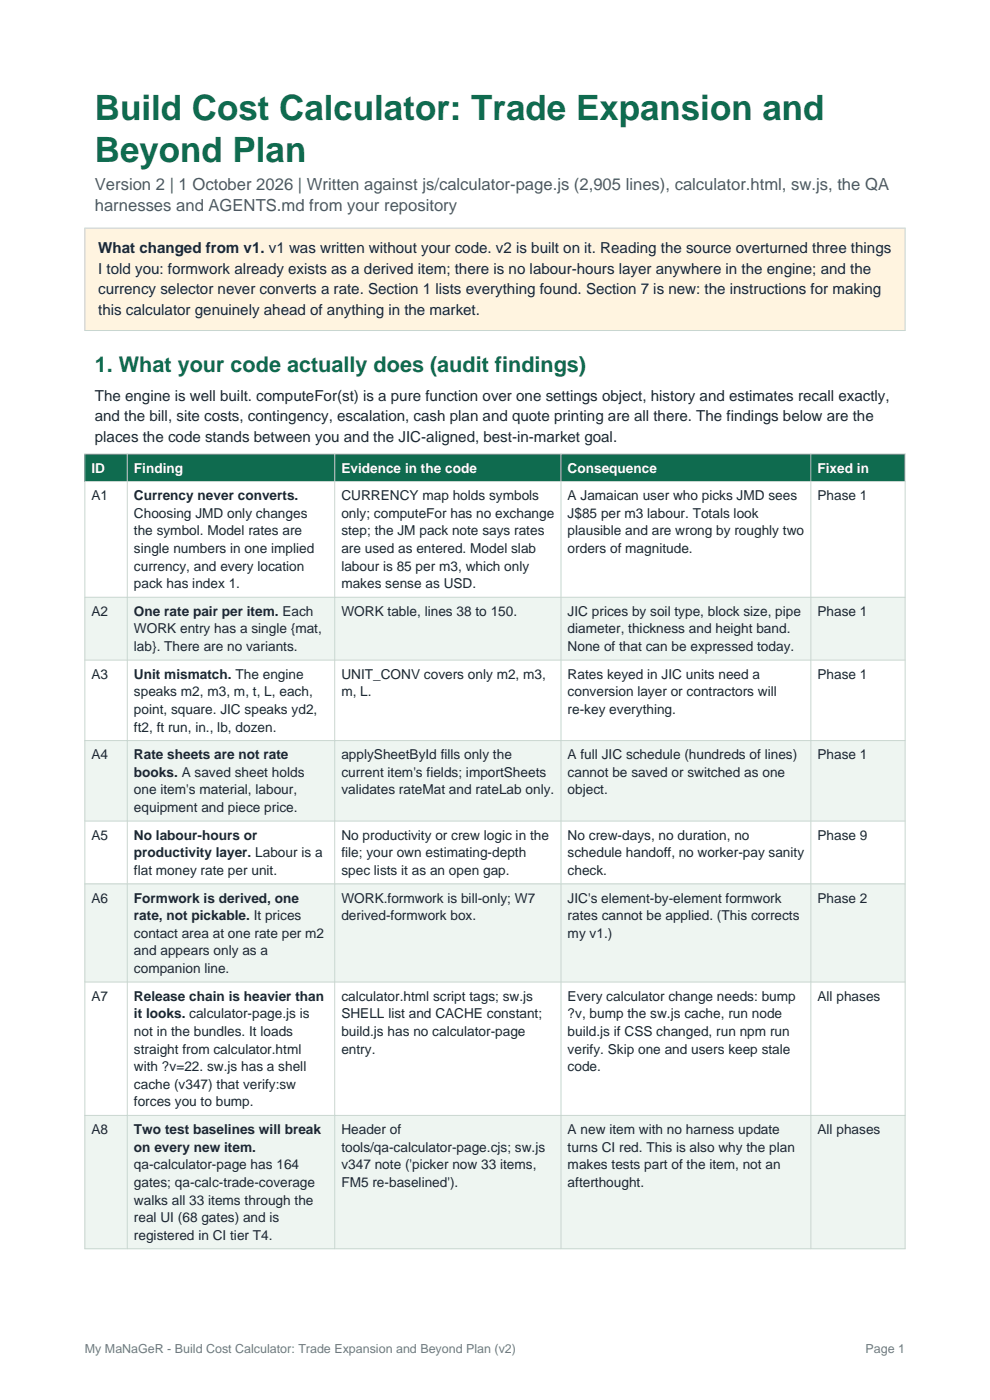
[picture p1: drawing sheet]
<svg xmlns="http://www.w3.org/2000/svg" width="210mm" height="297mm" viewBox="0 0 210 297" stroke-linecap="round" stroke-linejoin="round" font-family="sans-serif">
<defs><g id="words">
<g font-size="7.4" fill="#0f6b4f">
<text x="20.1" y="25.5">Build Cost Calculator: Trade Expansion and</text>
<text x="20.1" y="34.3">Beyond Plan</text>
</g>
<text font-size="4.6" fill="#0f6b4f" x="20.1" y="78.9">1. What your code actually does (audit findings)</text>
<g font-size="3.5" fill="#4a5a66">
<text x="20.1" y="40.3">Version 2 | 1 October 2026 | Written against js/calculator-page.js (2,905 lines), calculator.html, sw.js, the QA</text>
<text x="20.1" y="44.7">harnesses and AGENTS.md from your repository</text>
</g>
<g font-size="3.2" fill="#1b2733">
<text x="20.8" y="53.7">What changed from v1. v1 was written without your code. v2 is built on it. Reading the source overturned three things</text>
<text x="20.8" y="58.1">I told you: formwork already exists as a derived item; there is no labour-hours layer anywhere in the engine; and the</text>
<text x="20.8" y="62.5">currency selector never converts a rate. Section 1 lists everything found. Section 7 is new: the instructions for making</text>
<text x="20.8" y="66.8">this calculator genuinely ahead of anything in the market.</text>
<text x="20.1" y="85">The engine is well built. computeFor(st) is a pure function over one settings object, history and estimates recall exactly,</text>
<text x="20.1" y="89.3">and the bill, site costs, contingency, escalation, cash plan and quote printing are all there. The findings below are the</text>
<text x="20.1" y="93.7">places the code stands between you and the JIC-aligned, best-in-market goal.</text>
</g>
<g font-size="2.9" fill="#fff">
<text x="19.4" y="100.2">ID</text>
<text x="28.4" y="100.2">Finding</text>
<text x="72.4" y="100.2">Evidence in the code</text>
<text x="120.4" y="100.2">Consequence</text>
<text x="173.4" y="100.2">Fixed in</text>
</g>
<g font-size="2.9" fill="#1b2733">
<text x="19.4" y="106.1">A1</text>
<text x="28.4" y="106.1">Currency never converts.</text>
<text x="72.4" y="106.1">CURRENCY map holds symbols</text>
<text x="120.4" y="106.1">A Jamaican user who picks JMD sees</text>
<text x="173.4" y="106.1">Phase 1</text>
<text x="28.4" y="109.8">Choosing JMD only changes</text>
<text x="28.4" y="113.6">the symbol. Model rates are</text>
<text x="72.4" y="109.8">only; computeFor has no exchange</text>
<text x="72.4" y="113.6">step; the JM pack note says rates</text>
<text x="120.4" y="109.8">J$85 per m3 labour. Totals look</text>
<text x="120.4" y="113.6">plausible and are wrong by roughly two</text>
<text x="28.4" y="117.3">single numbers in one implied</text>
<text x="72.4" y="117.3">are used as entered. Model slab</text>
<text x="120.4" y="117.3">orders of magnitude.</text>
<text x="28.4" y="121.1">currency, and every location</text>
<text x="28.4" y="124.8">pack has index 1.</text>
<text x="72.4" y="121.1">labour is 85 per m3, which only</text>
<text x="72.4" y="124.8">makes sense as USD.</text>
<text x="19.4" y="130.7">A2</text>
<text x="28.4" y="130.7">One rate pair per item. Each</text>
<text x="72.4" y="130.7">WORK table, lines 38 to 150.</text>
<text x="120.4" y="130.7">JIC prices by soil type, block size, pipe</text>
<text x="173.4" y="130.7">Phase 1</text>
<text x="28.4" y="134.4">WORK entry has a single {mat,</text>
<text x="120.4" y="134.4">diameter, thickness and height band.</text>
<text x="19.4" y="144">A3</text>
<text x="28.4" y="138.1">lab}. There are no variants.</text>
<text x="28.4" y="144">Unit mismatch. The engine</text>
<text x="72.4" y="144">UNIT_CONV covers only m2, m3,</text>
<text x="120.4" y="138.1">None of that can be expressed today.</text>
<text x="120.4" y="144">Rates keyed in JIC units need a</text>
<text x="173.4" y="144">Phase 1</text>
<text x="28.4" y="147.7">speaks m2, m3, m, t, L, each,</text>
<text x="72.4" y="147.7">m, L.</text>
<text x="120.4" y="147.7">conversion layer or contractors will</text>
<text x="28.4" y="151.5">point, square. JIC speaks yd2,</text>
<text x="28.4" y="155.2">ft2, ft run, in., lb, dozen.</text>
<text x="120.4" y="151.5">re-key everything.</text>
<text x="19.4" y="161.1">A4</text>
<text x="28.4" y="161.1">Rate sheets are not rate</text>
<text x="72.4" y="161.1">applySheetById fills only the</text>
<text x="120.4" y="161.1">A full JIC schedule (hundreds of lines)</text>
<text x="173.4" y="161.1">Phase 1</text>
<text x="28.4" y="164.8">books. A saved sheet holds</text>
<text x="72.4" y="164.8">current item's fields; importSheets</text>
<text x="120.4" y="164.8">cannot be saved or switched as one</text>
<text x="28.4" y="168.5">one item's material, labour,</text>
<text x="28.4" y="172.3">equipment and piece price.</text>
<text x="72.4" y="168.5">validates rateMat and rateLab only.</text>
<text x="120.4" y="168.5">object.</text>
<text x="19.4" y="178.1">A5</text>
<text x="28.4" y="178.1">No labour-hours or</text>
<text x="72.4" y="178.1">No productivity or crew logic in the</text>
<text x="120.4" y="178.1">No crew-days, no duration, no</text>
<text x="173.4" y="178.1">Phase 9</text>
<text x="28.4" y="181.9">productivity layer. Labour is a</text>
<text x="28.4" y="185.6">flat money rate per unit.</text>
<text x="72.4" y="181.9">file; your own estimating-depth</text>
<text x="72.4" y="185.6">spec lists it as an open gap.</text>
<text x="120.4" y="181.9">schedule handoff, no worker-pay sanity</text>
<text x="120.4" y="185.6">check.</text>
<text x="19.4" y="191.5">A6</text>
<text x="28.4" y="191.5">Formwork is derived, one</text>
<text x="72.4" y="191.5">WORK.formwork is bill-only; W7</text>
<text x="120.4" y="191.5">JIC's element-by-element formwork</text>
<text x="173.4" y="191.5">Phase 2</text>
<text x="28.4" y="195.2">rate, not pickable. It prices</text>
<text x="72.4" y="195.2">derived-formwork box.</text>
<text x="120.4" y="195.2">rates cannot be applied. (This corrects</text>
<text x="28.4" y="199">contact area at one rate per m2</text>
<text x="28.4" y="202.7">and appears only as a</text>
<text x="120.4" y="199">my v1.)</text>
<text x="28.4" y="206.4">companion line.</text>
<text x="19.4" y="212.3">A7</text>
<text x="28.4" y="212.3">Release chain is heavier than</text>
<text x="72.4" y="212.3">calculator.html script tags; sw.js</text>
<text x="120.4" y="212.3">Every calculator change needs: bump</text>
<text x="173.4" y="212.3">All phases</text>
<text x="28.4" y="216">it looks. calculator-page.js is</text>
<text x="28.4" y="219.8">not in the bundles. It loads</text>
<text x="72.4" y="216">SHELL list and CACHE constant;</text>
<text x="72.4" y="219.8">build.js has no calculator-page</text>
<text x="120.4" y="216">?v, bump the sw.js cache, run node</text>
<text x="120.4" y="219.8">build.js if CSS changed, run npm run</text>
<text x="28.4" y="223.5">straight from calculator.html</text>
<text x="28.4" y="227.2">with ?v=22. sw.js has a shell</text>
<text x="72.4" y="223.5">entry.</text>
<text x="120.4" y="223.5">verify. Skip one and users keep stale</text>
<text x="120.4" y="227.2">code.</text>
<text x="28.4" y="231">cache (v347) that verify:sw</text>
<text x="28.4" y="234.7">forces you to bump.</text>
<text x="19.4" y="240.6">A8</text>
<text x="28.4" y="240.6">Two test baselines will break</text>
<text x="28.4" y="244.3">on every new item.</text>
<text x="72.4" y="240.6">Header of</text>
<text x="72.4" y="244.3">tools/qa-calculator-page.cjs; sw.js</text>
<text x="120.4" y="240.6">A new item with no harness update</text>
<text x="120.4" y="244.3">turns CI red. This is also why the plan</text>
<text x="173.4" y="240.6">All phases</text>
<text x="28.4" y="248.1">qa-calculator-page has 164</text>
<text x="28.4" y="251.8">gates; qa-calc-trade-coverage</text>
<text x="72.4" y="248.1">v347 note ('picker now 33 items,</text>
<text x="72.4" y="251.8">FM5 re-baselined').</text>
<text x="120.4" y="248.1">makes tests part of the item, not an</text>
<text x="120.4" y="251.8">afterthought.</text>
<text x="28.4" y="255.5">walks all 33 items through the</text>
<text x="28.4" y="259.3">real UI (68 gates) and is</text>
<text x="28.4" y="263">registered in CI tier T4.</text>
</g>
<g font-size="2.6" fill="#6b7a85">
<text x="18" y="287">My MaNaGeR - Build Cost Calculator: Trade Expansion and Beyond Plan (v2)</text>
<text x="183.6" y="287">Page 1</text>
</g>
</g></defs>
<path d="M18 48.4h174v21.7h-174z" fill-rule="evenodd" fill="#fff4e0"/>
<path d="M18 48.4h174v21.7h-174z" fill="none" stroke="#c9d6cf" stroke-width=".21"/>
<path d="M18 96.3h174v5.8h-174z" fill-rule="evenodd" fill="#0f6b4f"/>
<g fill="#eef5f1">
<path d="M18 126.7h174v13.3h-174z" fill-rule="evenodd"/>
<path d="M18 157.1h174v17.1h-174z" fill-rule="evenodd"/>
<path d="M18 187.5h174v20.8h-174z" fill-rule="evenodd"/>
<path d="M18 236.6h174v28.3h-174z" fill-rule="evenodd"/>
</g>
<g fill="none" stroke="#c9d6cf" stroke-width=".21">
<path d="M18 96.3h174v168.6h-174zM27 96.3v168.6M71 96.3v168.6M119 96.3v168.6M172 96.3v168.6M18 102.1h174M18 126.7h174M18 140h174M18 157.1h174M18 174.2h174M18 187.5h174M18 208.3h174"/>
<path d="M18 236.6h174"/>
</g>
<use href="#words"/>
</svg>
